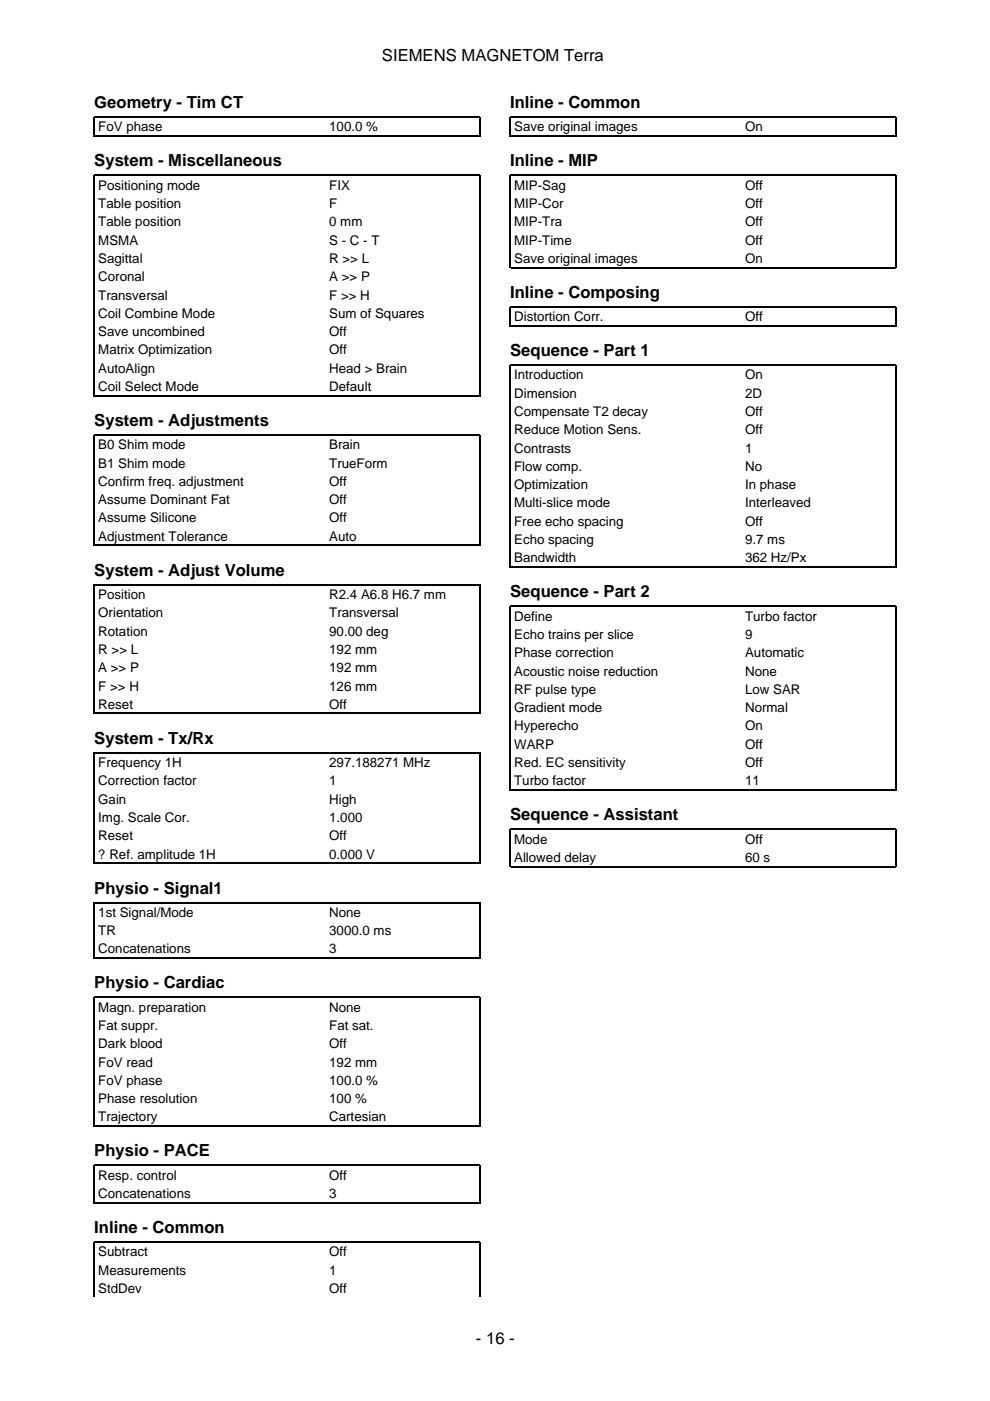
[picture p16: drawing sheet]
<svg xmlns="http://www.w3.org/2000/svg" width="210mm" height="297mm" viewBox="0 0 210 297" stroke-linecap="round" stroke-linejoin="round" font-family="sans-serif">
<defs><g id="words">
<g font-size="3.5">
<text x="81" y="12.9">SIEMENS MAGNETOM Terra</text>
<text x="20" y="22.9">Geometry - Tim CT</text>
<text x="108.2" y="22.9">Inline - Common</text>
<text x="20" y="35.3">System - Miscellaneous</text>
<text x="108.2" y="35.3">Inline - MIP</text>
<text x="108.2" y="63.1">Inline - Composing</text>
<text x="108.2" y="75.5">Sequence - Part 1</text>
<text x="20" y="90.3">System - Adjustments</text>
<text x="20" y="122.1">System - Adjust Volume</text>
<text x="108.2" y="126.6">Sequence - Part 2</text>
<text x="20" y="157.7">System - Tx/Rx</text>
<text x="108.2" y="173.9">Sequence - Assistant</text>
<text x="20" y="189.4">Physio - Signal1</text>
<text x="20" y="209.5">Physio - Cardiac</text>
<text x="20" y="245.2">Physio - PACE</text>
<text x="20" y="261.4">Inline - Common</text>
<text x="100.9" y="284.9">- 16 -</text>
</g>
<g font-size="2.8">
<text x="20.8" y="27.9">FoV phase</text>
<text x="69.8" y="27.9">100.0 %</text>
<text x="109" y="27.9">Save original images</text>
<text x="158" y="27.9">On</text>
<text x="20.8" y="40.2">Positioning mode</text>
<text x="69.8" y="40.2">FIX</text>
<text x="109" y="40.2">MIP-Sag</text>
<text x="158" y="40.2">Off</text>
<text x="20.8" y="44.1">Table position</text>
<text x="20.8" y="48">Table position</text>
<text x="69.8" y="44.1">F</text>
<text x="69.8" y="48">0 mm</text>
<text x="109" y="44.1">MIP-Cor</text>
<text x="109" y="48">MIP-Tra</text>
<text x="158" y="44.1">Off</text>
<text x="158" y="48">Off</text>
<text x="20.8" y="51.9">MSMA</text>
<text x="69.8" y="51.9">S - C - T</text>
<text x="109" y="51.9">MIP-Time</text>
<text x="158" y="51.9">Off</text>
<text x="20.8" y="55.7">Sagittal</text>
<text x="20.8" y="59.6">Coronal</text>
<text x="69.8" y="55.7">R &gt;&gt; L</text>
<text x="69.8" y="59.6">A &gt;&gt; P</text>
<text x="109" y="55.7">Save original images</text>
<text x="158" y="55.7">On</text>
<text x="20.8" y="63.5">Transversal</text>
<text x="69.8" y="63.5">F &gt;&gt; H</text>
<text x="20.8" y="67.4">Coil Combine Mode</text>
<text x="20.8" y="71.3">Save uncombined</text>
<text x="69.8" y="67.4">Sum of Squares</text>
<text x="69.8" y="71.3">Off</text>
<text x="109" y="68.1">Distortion Corr.</text>
<text x="158" y="68.1">Off</text>
<text x="20.8" y="75.1">Matrix Optimization</text>
<text x="69.8" y="75.1">Off</text>
<text x="20.8" y="79">AutoAlign</text>
<text x="20.8" y="82.9">Coil Select Mode</text>
<text x="69.8" y="79">Head &gt; Brain</text>
<text x="69.8" y="82.9">Default</text>
<text x="109" y="80.4">Introduction</text>
<text x="158" y="80.4">On</text>
<text x="109" y="84.3">Dimension</text>
<text x="109" y="88.2">Compensate T2 decay</text>
<text x="158" y="84.3">2D</text>
<text x="158" y="88.2">Off</text>
<text x="20.8" y="95.2">B0 Shim mode</text>
<text x="69.8" y="95.2">Brain</text>
<text x="109" y="92.1">Reduce Motion Sens.</text>
<text x="109" y="96">Contrasts</text>
<text x="158" y="92.1">Off</text>
<text x="158" y="96">1</text>
<text x="20.8" y="99.1">B1 Shim mode</text>
<text x="69.8" y="99.1">TrueForm</text>
<text x="109" y="99.8">Flow comp.</text>
<text x="158" y="99.8">No</text>
<text x="20.8" y="103">Confirm freq. adjustment</text>
<text x="20.8" y="106.9">Assume Dominant Fat</text>
<text x="69.8" y="103">Off</text>
<text x="69.8" y="106.9">Off</text>
<text x="109" y="103.7">Optimization</text>
<text x="109" y="107.6">Multi-slice mode</text>
<text x="158" y="103.7">In phase</text>
<text x="158" y="107.6">Interleaved</text>
<text x="20.8" y="110.8">Assume Silicone</text>
<text x="69.8" y="110.8">Off</text>
<text x="109" y="111.5">Free echo spacing</text>
<text x="158" y="111.5">Off</text>
<text x="20.8" y="114.7">Adjustment Tolerance</text>
<text x="69.8" y="114.7">Auto</text>
<text x="109" y="115.4">Echo spacing</text>
<text x="109" y="119.2">Bandwidth</text>
<text x="158" y="115.4">9.7 ms</text>
<text x="158" y="119.2">362 Hz/Px</text>
<text x="20.8" y="127">Position</text>
<text x="20.8" y="130.9">Orientation</text>
<text x="69.8" y="127">R2.4 A6.8 H6.7 mm</text>
<text x="69.8" y="130.9">Transversal</text>
<text x="109" y="131.6">Define</text>
<text x="158" y="131.6">Turbo factor</text>
<text x="20.8" y="134.8">Rotation</text>
<text x="69.8" y="134.8">90.00 deg</text>
<text x="109" y="135.5">Echo trains per slice</text>
<text x="158" y="135.5">9</text>
<text x="20.8" y="138.6">R &gt;&gt; L</text>
<text x="20.8" y="142.5">A &gt;&gt; P</text>
<text x="69.8" y="138.6">192 mm</text>
<text x="69.8" y="142.5">192 mm</text>
<text x="109" y="139.3">Phase correction</text>
<text x="109" y="143.2">Acoustic noise reduction</text>
<text x="158" y="139.3">Automatic</text>
<text x="158" y="143.2">None</text>
<text x="20.8" y="146.4">F &gt;&gt; H</text>
<text x="69.8" y="146.4">126 mm</text>
<text x="109" y="147.1">RF pulse type</text>
<text x="158" y="147.1">Low SAR</text>
<text x="20.8" y="150.3">Reset</text>
<text x="69.8" y="150.3">Off</text>
<text x="109" y="151">Gradient mode</text>
<text x="109" y="154.9">Hyperecho</text>
<text x="158" y="151">Normal</text>
<text x="158" y="154.9">On</text>
<text x="109" y="158.7">WARP</text>
<text x="158" y="158.7">Off</text>
<text x="20.8" y="162.6">Frequency 1H</text>
<text x="20.8" y="166.5">Correction factor</text>
<text x="69.8" y="162.6">297.188271 MHz</text>
<text x="69.8" y="166.5">1</text>
<text x="109" y="162.6">Red. EC sensitivity</text>
<text x="109" y="166.5">Turbo factor</text>
<text x="158" y="162.6">Off</text>
<text x="158" y="166.5">11</text>
<text x="20.8" y="170.4">Gain</text>
<text x="69.8" y="170.4">High</text>
<text x="20.8" y="174.3">Img. Scale Cor.</text>
<text x="20.8" y="178.2">Reset</text>
<text x="69.8" y="174.3">1.000</text>
<text x="69.8" y="178.2">Off</text>
<text x="109" y="178.9">Mode</text>
<text x="158" y="178.9">Off</text>
<text x="20.8" y="182">? Ref. amplitude 1H</text>
<text x="69.8" y="182">0.000 V</text>
<text x="109" y="182.7">Allowed delay</text>
<text x="158" y="182.7">60 s</text>
<text x="20.8" y="194.4">1st Signal/Mode</text>
<text x="69.8" y="194.4">None</text>
<text x="20.8" y="198.3">TR</text>
<text x="20.8" y="202.1">Concatenations</text>
<text x="69.8" y="198.3">3000.0 ms</text>
<text x="69.8" y="202.1">3</text>
<text x="20.8" y="214.5">Magn. preparation</text>
<text x="69.8" y="214.5">None</text>
<text x="20.8" y="218.4">Fat suppr.</text>
<text x="69.8" y="218.4">Fat sat.</text>
<text x="20.8" y="222.2">Dark blood</text>
<text x="20.8" y="226.1">FoV read</text>
<text x="69.8" y="222.2">Off</text>
<text x="69.8" y="226.1">192 mm</text>
<text x="20.8" y="230">FoV phase</text>
<text x="20.8" y="233.9">Phase resolution</text>
<text x="69.8" y="230">100.0 %</text>
<text x="69.8" y="233.9">100 %</text>
<text x="20.8" y="237.8">Trajectory</text>
<text x="69.8" y="237.8">Cartesian</text>
<text x="20.8" y="250.1">Resp. control</text>
<text x="69.8" y="250.1">Off</text>
<text x="20.8" y="254">Concatenations</text>
<text x="69.8" y="254">3</text>
<text x="20.8" y="266.3">Subtract</text>
<text x="69.8" y="266.3">Off</text>
<text x="20.8" y="270.2">Measurements</text>
<text x="20.8" y="274.1">StdDev</text>
<text x="69.8" y="270.2">1</text>
<text x="69.8" y="274.1">Off</text>
</g>
</g></defs>
<g fill="none" stroke="#000" stroke-width=".26">
<path d="M20 29v-4.2h81.8v4.2M20.1 28.9h81.6M108.2 29v-4.2h81.8v4.2M108.3 28.9h81.6M108.2 56.9v-19.7h81.8v19.7M108.3 56.7h81.6M108.2 69.2v-4.1h81.8v4.1M108.3 69.1h81.6M20 84v-46.8h81.8v46.8M20.1 83.9h81.6M20 115.8v-23.6h81.8v23.6M20.1 115.6h81.6"/>
<path d="M108.2 120.4v-43h81.8v43M108.3 120.2h81.6M20 151.4v-27.4h81.8v27.4M20.1 151.3h81.6M108.2 167.6v-39h81.8v39M108.3 167.5h81.6M20 183.2v-23.6h81.8v23.6M20.1 183h81.6M108.2 183.9v-8.1h81.8v8.1M108.3 183.7h81.6M20 203.3v-11.9h81.8v11.9M20.1 203.1h81.6"/>
<path d="M20 238.9v-27.4h81.8v27.4M20.1 238.8h81.6M20 255.1v-8h81.8v8M20.1 255h81.6M20 275v-11.7h81.8v11.7"/>
</g>
<use href="#words"/>
</svg>
